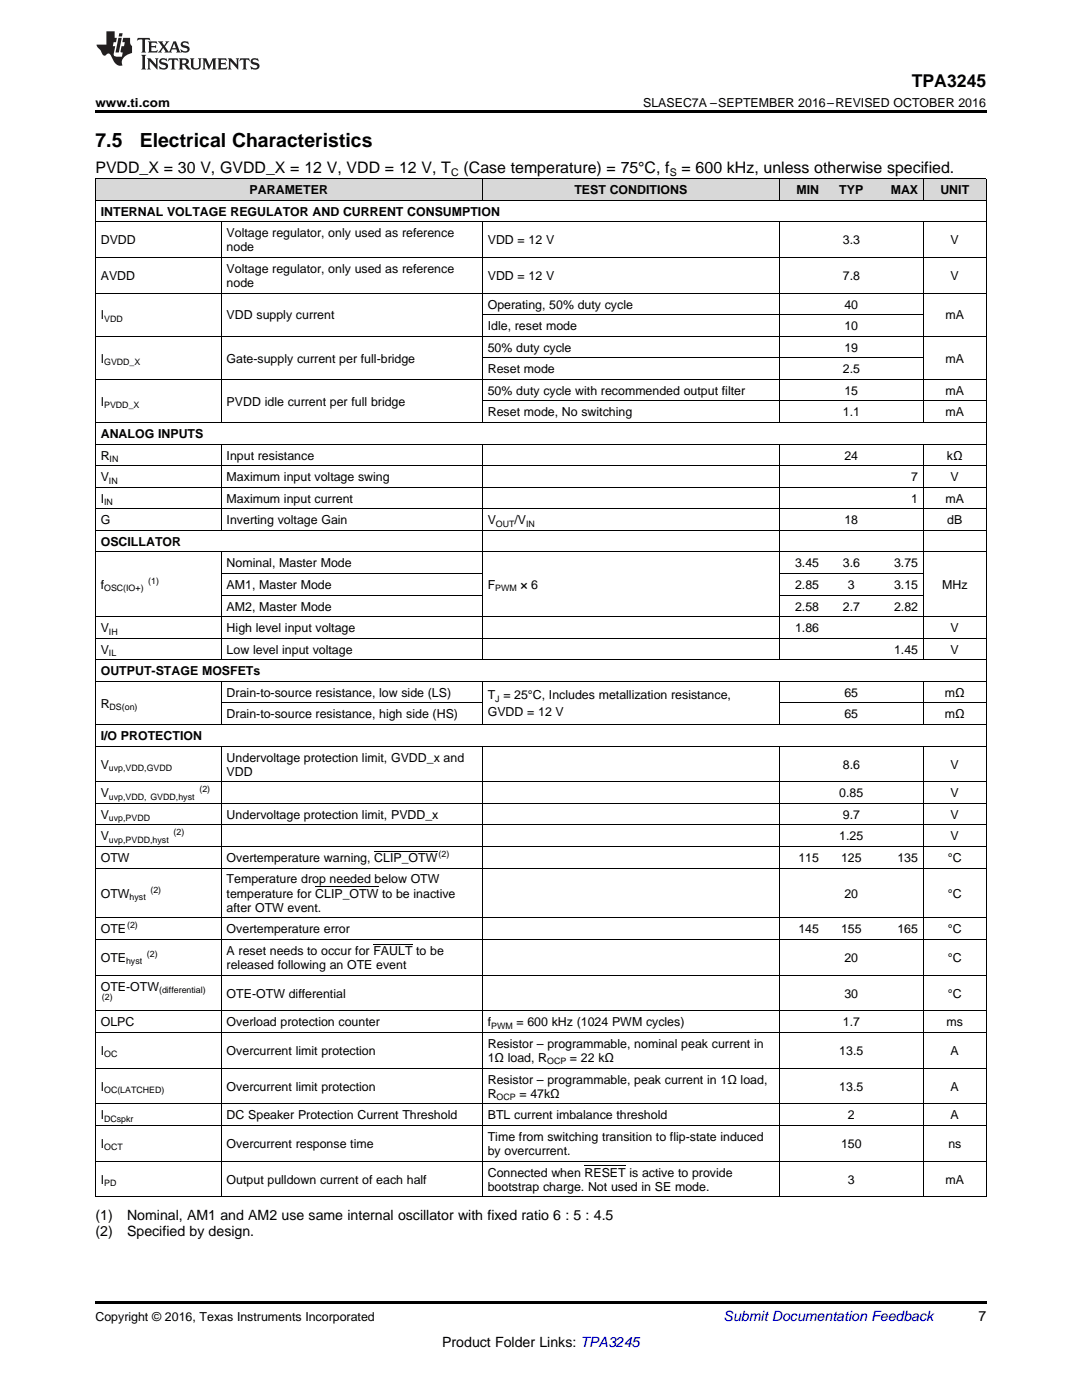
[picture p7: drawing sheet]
<svg xmlns="http://www.w3.org/2000/svg" width="216mm" height="279mm" viewBox="0 0 216 279" stroke-linecap="round" stroke-linejoin="round" font-family="sans-serif">
<defs><g id="words">
<g font-size="3.9">
<text x="19" y="29.3">7.5</text>
<text x="27.9" y="29.3">Electrical Characteristics</text>
</g>
<text font-size="3.5" x="181.9" y="17.3">TPA3245</text>
<g font-size="3.2">
<text x="19" y="34.4">PVDD_X = 30 V, GVDD_X = 12 V, VDD = 12 V, T</text>
<text x="92.5" y="34.4">(Case temperature) = 75°C, f</text>
<text x="136" y="34.4">= 600 kHz, unless otherwise specified.</text>
</g>
<g font-size="2.8">
<text x="19" y="243.5">(1)</text>
<text x="25.4" y="243.5">Nominal, AM1 and AM2 use same internal oscillator with fixed ratio 6 : 5 : 4.5</text>
<text x="19" y="246.7">(2)</text>
<text x="25.4" y="246.7">Specified by design.</text>
<text x="195.3" y="263.6">7</text>
<text x="88.2" y="268.9">Product Folder Links: TPA3245</text>
</g>
<text font-size="2.8" fill="#0000c8" x="144.4" y="263.6">Submit Documentation Feedback</text>
<g font-size="2.5">
<text x="19" y="21.4">www.ti.com</text>
<text x="128.3" y="21.4">SLASEC7A –SEPTEMBER 2016–REVISED OCTOBER 2016</text>
<text x="49.8" y="38.7">PARAMETER</text>
<text x="114.6" y="38.7">TEST CONDITIONS</text>
<text x="158.9" y="38.7">MIN</text>
<text x="167.5" y="38.7">TYP</text>
<text x="177.7" y="38.7">MAX</text>
<text x="187.6" y="38.7">UNIT</text>
<text x="20.1" y="43">INTERNAL VOLTAGE REGULATOR AND CURRENT CONSUMPTION</text>
<text x="45.2" y="47.3">Voltage regulator, only used as reference</text>
<text x="20.1" y="48.8">DVDD</text>
<text x="45.2" y="50.2">node</text>
<text x="97.3" y="48.8">VDD = 12 V</text>
<text x="168.2" y="48.8">3.3</text>
<text x="189.7" y="48.8">V</text>
<text x="20.1" y="55.9">AVDD</text>
<text x="45.2" y="54.5">Voltage regulator, only used as reference</text>
<text x="45.2" y="57.3">node</text>
<text x="97.3" y="55.9">VDD = 12 V</text>
<text x="168.2" y="55.9">7.8</text>
<text x="189.7" y="55.9">V</text>
<text x="20.1" y="63.7">I</text>
<text x="45.2" y="63.7">VDD supply current</text>
<text x="97.3" y="61.6">Operating, 50% duty cycle</text>
<text x="97.3" y="65.9">Idle, reset mode</text>
<text x="168.5" y="61.6">40</text>
<text x="168.5" y="65.9">10</text>
<text x="188.7" y="63.7">mA</text>
<text x="97.3" y="70.2">50% duty cycle</text>
<text x="168.5" y="70.2">19</text>
<text x="20.1" y="72.4">I</text>
<text x="45.2" y="72.4">Gate-supply current per full-bridge</text>
<text x="97.3" y="74.5">Reset mode</text>
<text x="168.2" y="74.5">2.5</text>
<text x="188.7" y="72.4">mA</text>
<text x="20.1" y="81">I</text>
<text x="45.2" y="81">PVDD idle current per full bridge</text>
<text x="97.3" y="78.8">50% duty cycle with recommended output filter</text>
<text x="97.3" y="83.1">Reset mode, No switching</text>
<text x="168.2" y="83.1">1.1</text>
<text x="168.5" y="78.8">15</text>
<text x="188.7" y="78.8">mA</text>
<text x="188.7" y="83.1">mA</text>
<text x="20.1" y="87.4">ANALOG INPUTS</text>
<text x="20.1" y="91.7">R</text>
<text x="45.2" y="91.7">Input resistance</text>
<text x="168.5" y="91.7">24</text>
<text x="188.9" y="91.7">kΩ</text>
<text x="20.1" y="96">V</text>
<text x="20.1" y="100.3">I</text>
<text x="45.2" y="96">Maximum input voltage swing</text>
<text x="45.2" y="100.3">Maximum input current</text>
<text x="181.8" y="96">7</text>
<text x="181.8" y="100.3">1</text>
<text x="188.7" y="100.3">mA</text>
<text x="189.7" y="96">V</text>
<text x="20.1" y="104.6">G</text>
<text x="45.2" y="104.6">Inverting voltage Gain</text>
<text x="97.3" y="104.6">V</text>
<text x="102.7" y="104.6">/V</text>
<text x="168.5" y="104.6">18</text>
<text x="189" y="104.6">dB</text>
<text x="20.1" y="108.9">OSCILLATOR</text>
<text x="45.2" y="113.2">Nominal, Master Mode</text>
<text x="158.6" y="113.2">3.45</text>
<text x="168.2" y="113.2">3.6</text>
<text x="178.4" y="113.2">3.75</text>
<text x="20.1" y="117.5">f</text>
<text x="45.2" y="117.5">AM1, Master Mode</text>
<text x="97.3" y="117.5">F</text>
<text x="103.9" y="117.5">× 6</text>
<text x="158.6" y="117.5">2.85</text>
<text x="169.2" y="117.5">3</text>
<text x="178.4" y="117.5">3.15</text>
<text x="188" y="117.5">MHz</text>
<text x="45.2" y="121.8">AM2, Master Mode</text>
<text x="158.6" y="121.8">2.58</text>
<text x="168.2" y="121.8">2.7</text>
<text x="178.4" y="121.8">2.82</text>
<text x="20.1" y="126.2">V</text>
<text x="20.1" y="130.5">V</text>
<text x="45.2" y="126.2">High level input voltage</text>
<text x="45.2" y="130.5">Low level input voltage</text>
<text x="158.6" y="126.2">1.86</text>
<text x="178.4" y="130.5">1.45</text>
<text x="189.7" y="126.2">V</text>
<text x="189.7" y="130.5">V</text>
<text x="20.1" y="134.8">OUTPUT-STAGE MOSFETs</text>
<text x="20.1" y="141.2">R</text>
<text x="45.2" y="139.1">Drain-to-source resistance, low side (LS)</text>
<text x="45.2" y="143.4">Drain-to-source resistance, high side (HS)</text>
<text x="97.3" y="139.6">T = 25°C, Includes metallization resistance,</text>
<text x="97.3" y="142.8">GVDD = 12 V</text>
<text x="168.5" y="139.1">65</text>
<text x="168.5" y="143.4">65</text>
<text x="188.6" y="139.1">mΩ</text>
<text x="188.6" y="143.4">mΩ</text>
<text x="20.1" y="147.7">I/O PROTECTION</text>
<text x="20.1" y="153.4">V</text>
<text x="45.2" y="152">Undervoltage protection limit, GVDD_x and</text>
<text x="45.2" y="154.8">VDD</text>
<text x="168.2" y="153.4">8.6</text>
<text x="189.7" y="153.4">V</text>
<text x="20.1" y="159.1">V</text>
<text x="167.5" y="159.1">0.85</text>
<text x="189.7" y="159.1">V</text>
<text x="20.1" y="163.4">V</text>
<text x="20.1" y="167.7">V</text>
<text x="45.2" y="163.4">Undervoltage protection limit, PVDD_x</text>
<text x="167.5" y="167.7">1.25</text>
<text x="168.2" y="163.4">9.7</text>
<text x="189.7" y="163.4">V</text>
<text x="189.7" y="167.7">V</text>
<text x="20.1" y="172">OTW</text>
<text x="45.2" y="172">Overtemperature warning, CLIP_OTW</text>
<text x="159.3" y="172">115</text>
<text x="167.8" y="172">125</text>
<text x="179.1" y="172">135</text>
<text x="189.1" y="172">°C</text>
<text x="20.1" y="179.1">OTW</text>
<text x="45.2" y="176.3">Temperature drop needed below OTW</text>
<text x="45.2" y="179.1">temperature for CLIP_OTW to be inactive</text>
<text x="168.5" y="179.1">20</text>
<text x="189.1" y="179.1">°C</text>
<text x="45.2" y="182">after OTW event.</text>
<text x="20.1" y="186.3">OTE</text>
<text x="20.1" y="192">OTE</text>
<text x="45.2" y="186.3">Overtemperature error</text>
<text x="45.2" y="190.6">A reset needs to occur for FAULT to be</text>
<text x="159.3" y="186.3">145</text>
<text x="167.8" y="186.3">155</text>
<text x="168.5" y="192">20</text>
<text x="179.1" y="186.3">165</text>
<text x="189.1" y="186.3">°C</text>
<text x="189.1" y="192">°C</text>
<text x="20.1" y="197.7">OTE-OTW</text>
<text x="45.2" y="193.4">released following an OTE event</text>
<text x="45.2" y="199.1">OTE-OTW differential</text>
<text x="168.5" y="199.1">30</text>
<text x="189.1" y="199.1">°C</text>
<text x="20.1" y="204.8">OLPC</text>
<text x="45.2" y="204.8">Overload protection counter</text>
<text x="97.3" y="204.8">f</text>
<text x="97.3" y="209.1">Resistor – programmable, nominal peak current in</text>
<text x="103" y="204.8">= 600 kHz (1024 PWM cycles)</text>
<text x="168.2" y="204.8">1.7</text>
<text x="188.9" y="204.8">ms</text>
<text x="20.1" y="210.5">I</text>
<text x="45.2" y="210.5">Overcurrent limit protection</text>
<text x="97.3" y="211.9">1Ω load, R</text>
<text x="113.7" y="211.9">= 22 kΩ</text>
<text x="167.5" y="210.5">13.5</text>
<text x="189.7" y="210.5">A</text>
<text x="20.1" y="217.7">I</text>
<text x="45.2" y="217.7">Overcurrent limit protection</text>
<text x="97.3" y="216.3">Resistor – programmable, peak current in 1Ω load,</text>
<text x="97.3" y="219.1">R</text>
<text x="103.6" y="219.1">= 47kΩ</text>
<text x="167.5" y="217.7">13.5</text>
<text x="189.7" y="217.7">A</text>
<text x="20.1" y="223.4">I</text>
<text x="45.2" y="223.4">DC Speaker Protection Current Threshold</text>
<text x="97.3" y="223.4">BTL current imbalance threshold</text>
<text x="97.3" y="227.7">Time from switching transition to flip-state induced</text>
<text x="169.2" y="223.4">2</text>
<text x="189.7" y="223.4">A</text>
<text x="20.1" y="229.1">I</text>
<text x="45.2" y="229.1">Overcurrent response time</text>
<text x="97.3" y="230.5">by overcurrent.</text>
<text x="167.8" y="229.1">150</text>
<text x="189.2" y="229.1">ns</text>
<text x="20.1" y="236.2">I</text>
<text x="45.2" y="236.2">Output pulldown current of each half</text>
<text x="97.3" y="234.8">Connected when RESET is active to provide</text>
<text x="97.3" y="237.6">bootstrap charge. Not used in SE mode.</text>
<text x="169.2" y="236.2">3</text>
<text x="188.7" y="236.2">mA</text>
<text x="19" y="263.6">Copyright © 2016, Texas Instruments Incorporated</text>
</g>
<g font-size="2.1">
<text x="90" y="35.1">C</text>
<text x="133.6" y="35.1">S</text>
</g>
<g font-size="1.8">
<text x="20.8" y="64.2">VDD</text>
<text x="20.8" y="72.8">GVDD_X</text>
<text x="20.8" y="81.5">PVDD_X</text>
<text x="21.9" y="92.2">IN</text>
<text x="20.8" y="100.8">IN</text>
<text x="21.7" y="96.5">IN</text>
<text x="99" y="105.1">OUT</text>
<text x="105" y="105.1">IN</text>
<text x="20.8" y="118">OSC(IO+)</text>
<text x="29.6" y="116.6">(1)</text>
<text x="98.8" y="118">PWM</text>
<text x="21.7" y="126.6">IH</text>
<text x="21.7" y="131">IL</text>
<text x="21.9" y="141.7">DS(on)</text>
<text x="98.8" y="140.1">J</text>
<text x="21.7" y="153.9">uvp,VDD,GVDD</text>
<text x="21.7" y="159.6">uvp,VDD, GVDD,hyst</text>
<text x="39.8" y="158.1">(2)</text>
<text x="21.7" y="163.9">uvp,PVDD</text>
<text x="34.6" y="166.7">(2)</text>
<text x="21.7" y="168.2">uvp,PVDD,hyst</text>
<text x="87.5" y="171">(2)</text>
<text x="25.9" y="179.6">hyst</text>
<text x="30" y="178.2">(2)</text>
<text x="25.4" y="185.3">(2)</text>
<text x="29.3" y="191">(2)</text>
<text x="25.2" y="192.5">hyst</text>
<text x="20.3" y="199.5">(2)</text>
<text x="31.7" y="198.2">(differential)</text>
<text x="98" y="205.3">PWM</text>
<text x="20.8" y="211">OC</text>
<text x="109.2" y="212.4">OCP</text>
<text x="20.8" y="218.2">OC(LATCHED)</text>
<text x="99.1" y="219.6">OCP</text>
<text x="20.8" y="223.9">DCspkr</text>
<text x="20.8" y="229.6">OCT</text>
<text x="20.8" y="236.7">PD</text>
</g>
</g></defs>
<g fill="#d8d8d8">
<path d="M19 35.7h25.2v4.3h-25.2z"/>
<path d="M44.2 35.7h52.1v4.3h-52.1z"/>
<path d="M96.3 35.7h59.2v4.3h-59.2z"/>
<path d="M155.5 35.7h9v4.3h-9z"/>
<path d="M164.5 35.7h10.8v4.3h-10.8z"/>
<path d="M175.3 35.7h9v4.3h-9z"/>
<path d="M184.3 35.7h12.5v4.3h-12.5z"/>
</g>
<path d="M19 22h177.8v.5h-177.8zM19 259.7h177.8v.5h-177.8z" fill="#000"/>
<g fill="none" stroke="#000" stroke-width=".2">
<path d="M19 40h177.8M19 35.6h177.8M19.1 35.7v203.2M96.2 35.7v4.3M155.5 35.7v4.3M184.2 35.7v4.3M196.8 35.7v203.2M19 58.5h177.8M19 51.4h177.8M19 44.3h177.8M44.1 44.3v40.1M96.2 44.3v40.1"/>
<path d="M155.5 44.3v40.1M184.2 44.3v40.1M19 75.7h177.8M19 67.1h177.8M96.3 71.4h88M96.3 62.8h88M19 97.2h177.8M19 92.9h177.8M19 88.6h177.8M19 84.3h177.8M44.1 88.7v17.2M96.2 88.7v43"/>
<path d="M96.3 80h100.5M155.5 88.7v43M184.2 88.7v43M19 110.2h177.8M19 105.9h177.8M19 101.5h177.8M44.1 110.2v21.5M44.2 118.8h52M44.2 114.5h52M155.5 118.8h28.8M155.5 114.5h28.8M19 136h177.8"/>
<path d="M19 131.7h177.8M19 127.4h177.8M19 123.1h177.8M44.1 136v8.6M96.2 136v8.6M155.5 136v8.6M184.2 136v8.6M19 156h177.8M19 148.9h177.8M19 144.6h177.8M44.1 148.9v90M44.2 140.3h52"/>
<path d="M96.2 148.9v90M155.5 148.9v90M155.5 140.3h41.3M184.2 148.9v90M19 173.2h177.8M19 168.9h177.8M19 164.6h177.8M19 160.3h177.8M19 194.6h177.8M19 187.5h177.8M19 183.2h177.8M19 213.2h177.8"/>
<path d="M19 206h177.8M19 201.7h177.8M19 238.8h177.8M19 231.7h177.8M19 224.6h177.8M19 220.3h177.8"/>
</g>
<g fill="#231f20">
<path d="M27.5 7.6l-.1 .5 .4-.2h.6v.1v2.1l-.2 .4h1l-.3-.4v-2.1l.1-.1h.5l.5 .2-.2-.5zM29.5 8.3l.2 .3v1.5l-.2 .4h1.8l.2-.6a1.04 1.04 0 0 1-1.3 .2v-.7h.6l.3 .2v-.6l-.3 .2h-.6v-.6l.8-.1 .4 .3-.2-.5zM31.5 8.3l.9 1.1-.9 1.1h.8l-.2-.2 .5-.7 .4 .7-.2 .2h1.5l-.1-.2 .1-.4h.9l.1 .4-.2 .2h1l-.3-.3-.7-1.9h-.5l-.9 2-.8-1 .9-1h-.8l.1 .3-.3 .5-.4-.6 .2-.2zM34.7 8.6l.4 1h-.7zM36.3 8.4a.63 .63 0 0 0-.2 .7 .63 .63 0 0 0 .6 .4l.6 .2 .1 .2a.75 .75 0 0 1-.7 .4 .75 .75 0 0 1-.6-.5l.1 .7 .1-.1a1.11 1.11 0 0 0 1.5-.6 1.13 1.13 0 0 0-1.2-.8l-.1-.4a1.04 1.04 0 0 1 1.2 .2l-.2-.5-.1 .1-.5-.2zM28.2 10.9l.2 .4v2.2l-.2 .4h1l-.3-.4v-2.2l.3-.4zM29.3 11.6l.3 .4v1.5l-.3 .4h.8l-.2-.4v-1.3l1.5 1.7v-1.9l.2-.4h-.7l.2 .4v.9l-1.1-1.3zM32 11.8a.62 .62 0 0 0-.2 .7 .62 .62 0 0 0 .6 .4l.6 .1 .1 .3a.76 .76 0 0 1-.7 .3 .76 .76 0 0 1-.6-.4l.1 .7 .1-.1a1.11 1.11 0 0 0 1.5-.6 1.13 1.13 0 0 0-1.2-.8l-.1-.4a1.04 1.04 0 0 1 1.2 .2l-.2-.6-.1 .1-.5-.1zM33.7 11.6l-.2 .6a.61 .61 0 0 1 .8-.3v1.6l-.2 .4h.9l-.2-.4v-1.6a.63 .63 0 0 1 .8 .3l-.2-.6zM35.6 11.6l.3 .4v1.5l-.3 .4h1l-.2-.2v-.8l.5 .2a.76 .76 0 0 0 1.2 .7l-1-1a.58 .58 0 0 0 .6-.5 .58 .58 0 0 0-.5-.6zM36.4 11.9h.1a.45 .45 0 0 1 .5 .1 .45 .45 0 0 1 .1 .5l-.7 .2zM37.9 11.6l.2 .2a2.17 2.17 0 0 0 .3 1.9 .99 .99 0 0 0 1.6-.6v-1.1l.2-.4h-.7l.2 .2a1.92 1.92 0 0 1-.2 1.8 .6 .6 0 0 1-.9-.5v-1.1l.2-.4zM40.4 11.6l.2 .4v1.5l-.2 .4h.7l-.2-.4v-1.4l.8 1.8 .8-1.8v1.4l-.2 .4h.9l-.2-.4v-1.5l.2-.4h-.8l-.6 1.5-.6-1.5zM43.4 11.6l.2 .4v1.5l-.2 .4h1.8l.2-.6a1.04 1.04 0 0 1-1.3 .1v-.6h.5l.4 .2v-.6l-.4 .2h-.5v-.7h.8l.3 .3-.1-.6zM45.5 11.6l.2 .4v1.5l-.2 .4h.7l-.2-.4v-1.3l1.5 1.7v-1.9l.2-.4h-.7l.2 .4v.9l-1.1-1.3zM47.9 11.6l-.1 .6a.61 .61 0 0 1 .8-.3v1.6l-.3 .4h1l-.3-.4 .1-1.6a.63 .63 0 0 1 .7 .3l-.1-.6zM50.2 11.8a.62 .62 0 0 0-.2 .7 .62 .62 0 0 0 .6 .4l.6 .1 .2 .3a.76 .76 0 0 1-.8 .3 .76 .76 0 0 1-.6-.4l.1 .7 .2-.1a1.11 1.11 0 0 0 1.5-.6 1.13 1.13 0 0 0-1.3-.8l-.1-.4a1.04 1.04 0 0 1 1.2 .2l-.1-.6-.2 .1-.5-.1z"/>
<path d="M21.2 6.3v2.6h-1.9l.1 .4 .7 .9a.91 .91 0 0 0 1 .8 .56 .56 0 0 1 .5-.3 .56 .56 0 0 1 .5 .3l.4 .8a1.53 1.53 0 0 0 1.9 1.2 1.54 1.54 0 0 1 1-2.1l.9-.3v-1.4a1.52 1.52 0 0 1-.3-1.6h-1.4l-.2 .8h.5l-.2 .8h-.4l-.2 1v.2l.4 .1-.2 .8a1.93 1.93 0 0 1-1.6-.3l.3-1.8h-.5l.2-.8h.4l.2-.8h-.4v-1.3zM23.6 7.6l-.6 2.9h.7l.6-2.9zM23.8 6.6l-.1 .7h.6l.2-.7z"/>
</g>
<path d="M62.9 177h12.6M74.7 169.9h12.6M74.5 188.4h7.8M116.6 232.7h8.2" fill="none" stroke="#000" stroke-width=".2"/>
<use href="#words"/>
</svg>
